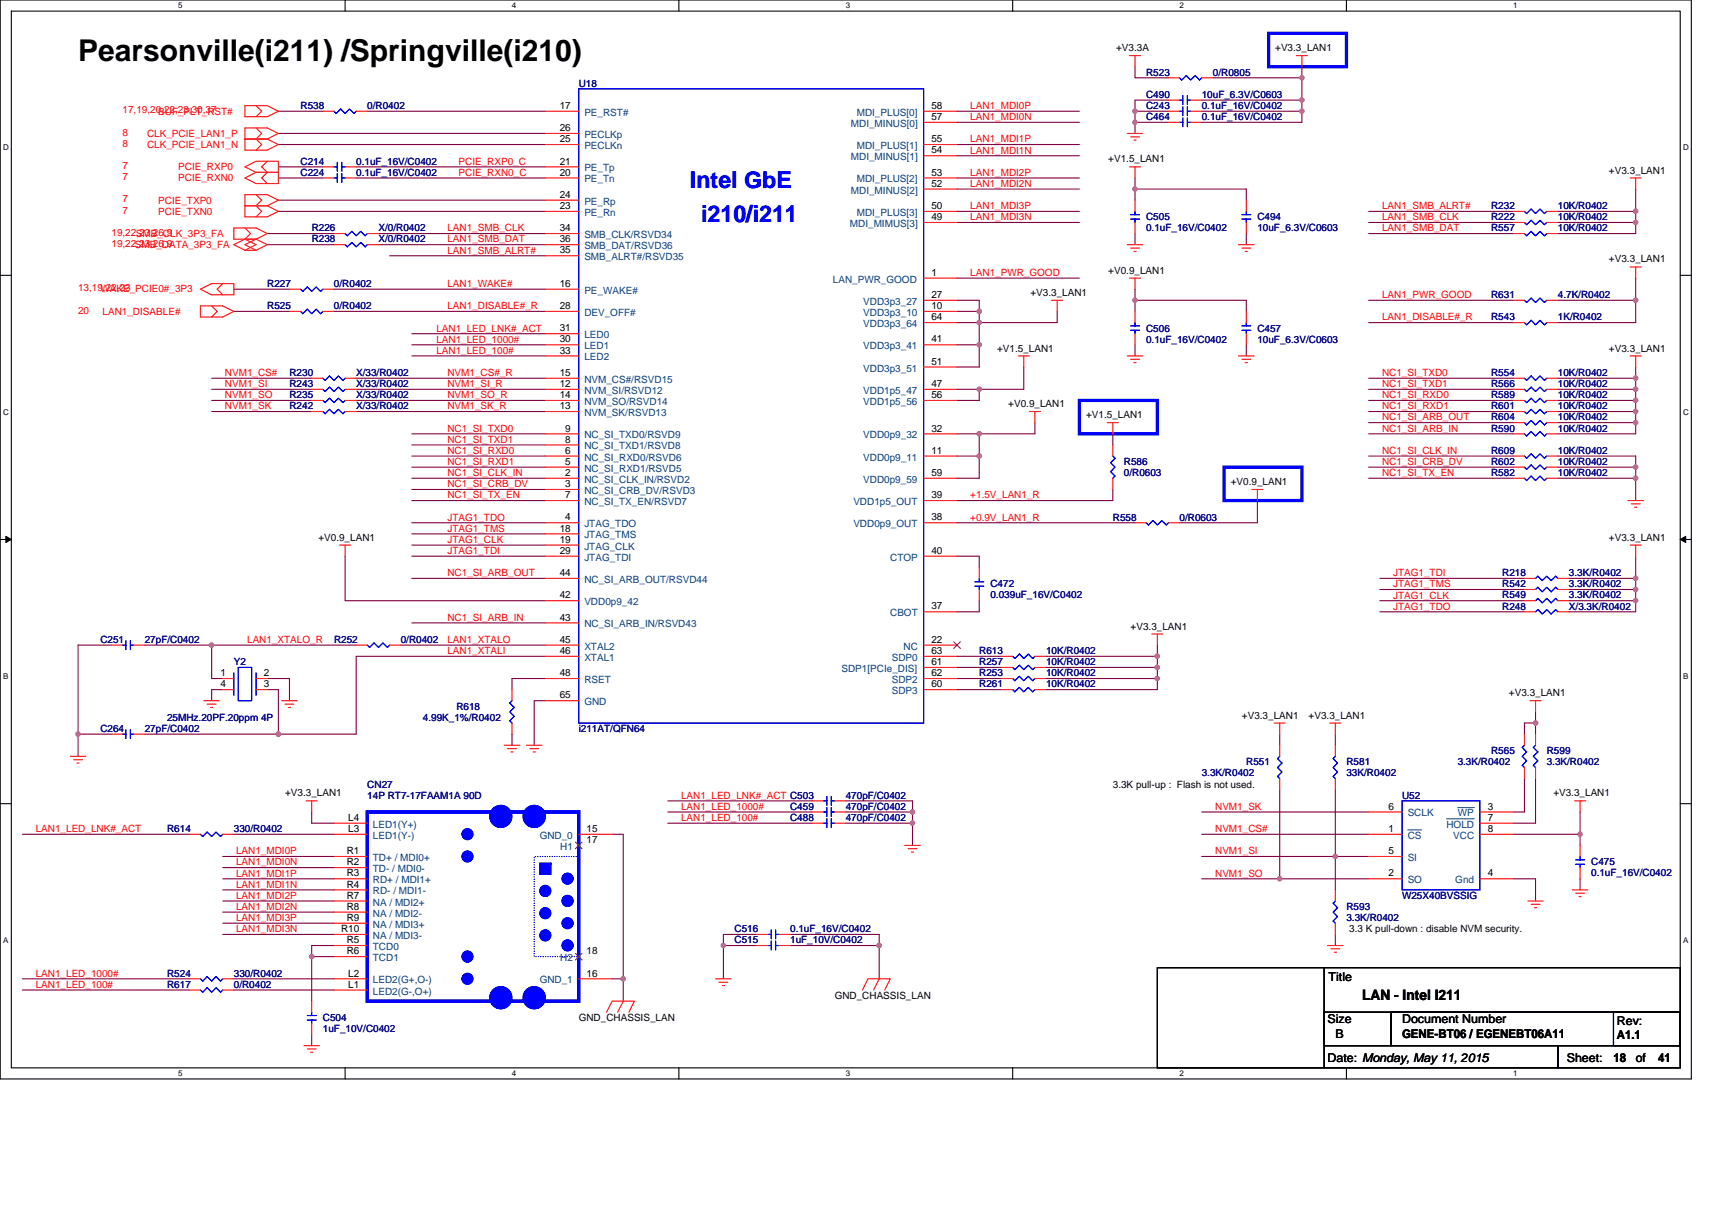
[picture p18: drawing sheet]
<svg xmlns="http://www.w3.org/2000/svg" width="297mm" height="210mm" viewBox="0 0 297 210" stroke-linecap="round" stroke-linejoin="round" font-family="sans-serif">
<defs><g id="words">
<text font-size="5.2" x="13.5" y="10.6">Pearsonville(i211) /Springville(i210)</text>
<g font-size="4" fill="#00f">
<text x="119.7" y="32.7">Intel GbE</text>
<text x="121.6" y="38.5">i210/i211</text>
</g>
<text font-size="2.5" x="236.3" y="173.5">LAN - Intel I211</text>
<g font-size="2.1">
<text x="230.5" y="170.2">Title</text>
<text x="230.3" y="177.6">Size</text>
<text x="243.3" y="177.6">Document Number</text>
<text x="280.5" y="177.9">Rev:</text>
<text x="230.3" y="184.3">Date: Monday, May 11, 2015</text>
<text x="231.7" y="180.1">B</text>
<text x="243.3" y="180.1">GENE-BT06 / EGENEBT06A11</text>
<text x="271.8" y="184.3">Sheet:</text>
<text x="279.9" y="184.4">18</text>
<text x="280.5" y="180.3">A1.1</text>
<text x="283.8" y="184.3">of</text>
<text x="287.7" y="184.4">41</text>
</g>
<g font-size="1.7">
<text x="193.7" y="8.9">+V3.3A</text>
<text x="221.3" y="8.9">+V3.3_LAN1</text>
<text x="97.1" y="22.8">26</text>
<text x="97.1" y="18.9">17</text>
<text x="161.6" y="18.9">58</text>
<text x="161.6" y="20.8">57</text>
<text x="97.1" y="28.6">21</text>
<text x="97.1" y="24.7">25</text>
<text x="161.6" y="24.7">55</text>
<text x="161.6" y="26.6">54</text>
<text x="192.3" y="28.2">+V1.5_LAN1</text>
<text x="97.1" y="30.5">20</text>
<text x="97.1" y="34.3">24</text>
<text x="161.6" y="30.5">53</text>
<text x="161.6" y="32.4">52</text>
<text x="279.2" y="30.1">+V3.3_LAN1</text>
<text x="97.1" y="36.3">23</text>
<text x="97.1" y="40.1">34</text>
<text x="161.6" y="36.3">50</text>
<text x="161.6" y="38.2">49</text>
<text x="97.1" y="44">35</text>
<text x="97.1" y="42.1">36</text>
<text x="161.6" y="47.9">1</text>
<text x="192.3" y="47.5">+V0.9_LAN1</text>
<text x="279.2" y="45.6">+V3.3_LAN1</text>
<text x="97.1" y="53.6">28</text>
<text x="97.1" y="49.8">16</text>
<text x="161.6" y="51.7">27</text>
<text x="161.6" y="53.6">10</text>
<text x="178.8" y="51.4">+V3.3_LAN1</text>
<text x="97.1" y="57.5">31</text>
<text x="97.1" y="59.4">30</text>
<text x="161.6" y="59.4">41</text>
<text x="161.6" y="55.6">64</text>
<text x="97.1" y="61.4">33</text>
<text x="97.1" y="65.2">15</text>
<text x="161.6" y="63.3">51</text>
<text x="173" y="61">+V1.5_LAN1</text>
<text x="279.2" y="61">+V3.3_LAN1</text>
<text x="97.1" y="67.2">12</text>
<text x="97.1" y="71">13</text>
<text x="97.1" y="69.1">14</text>
<text x="161.6" y="67.2">47</text>
<text x="161.6" y="69.1">56</text>
<text x="174.9" y="70.7">+V0.9_LAN1</text>
<text x="98.1" y="74.9">9</text>
<text x="98.1" y="76.8">8</text>
<text x="161.6" y="74.9">32</text>
<text x="188.4" y="72.6">+V1.5_LAN1</text>
<text x="98.1" y="82.6">2</text>
<text x="98.1" y="78.7">6</text>
<text x="98.1" y="80.7">5</text>
<text x="161.6" y="78.7">11</text>
<text x="161.6" y="82.6">59</text>
<text x="98.1" y="86.5">7</text>
<text x="98.1" y="84.5">3</text>
<text x="161.6" y="86.5">39</text>
<text x="213.5" y="84.2">+V0.9_LAN1</text>
<text x="55.2" y="93.8">+V0.9_LAN1</text>
<text x="97.1" y="92.2">18</text>
<text x="97.1" y="94.2">19</text>
<text x="98.1" y="90.3">4</text>
<text x="161.6" y="90.3">38</text>
<text x="279.2" y="93.8">+V3.3_LAN1</text>
<text x="97.1" y="96.1">29</text>
<text x="97.1" y="100">44</text>
<text x="161.6" y="96.1">40</text>
<text x="97.1" y="107.7">43</text>
<text x="97.1" y="103.8">42</text>
<text x="161.6" y="105.8">37</text>
<text x="97.1" y="111.5">45</text>
<text x="97.1" y="113.5">46</text>
<text x="161.6" y="113.5">63</text>
<text x="161.6" y="111.5">22</text>
<text x="196.2" y="109.3">+V3.3_LAN1</text>
<text x="38.2" y="117.3">1</text>
<text x="38.2" y="119.3">4</text>
<text x="45.8" y="119.3">3</text>
<text x="45.8" y="117.3">2</text>
<text x="97.1" y="117.3">48</text>
<text x="161.6" y="119.3">60</text>
<text x="161.6" y="115.4">61</text>
<text x="161.6" y="117.3">62</text>
<text x="97.1" y="121.2">65</text>
<text x="215.5" y="124.7">+V3.3_LAN1</text>
<text x="227.1" y="124.7">+V3.3_LAN1</text>
<text x="261.8" y="120.8">+V3.3_LAN1</text>
<text x="193.1" y="136.7">3.3K pull-up : Flash is not used.</text>
<text x="49.5" y="138.2">+V3.3_LAN1</text>
<text x="60.4" y="142.5">L4</text>
<text x="240.9" y="140.5">6</text>
<text x="258.1" y="140.5">3</text>
<text x="258.1" y="142.5">7</text>
<text x="269.5" y="138.2">+V3.3_LAN1</text>
<text x="60.2" y="148.2">R1</text>
<text x="60.4" y="144.4">L3</text>
<text x="101.8" y="144.4">15</text>
<text x="101.8" y="146.3">17</text>
<text x="240.9" y="144.4">1</text>
<text x="240.9" y="148.2">5</text>
<text x="258.1" y="144.4">8</text>
<text x="60.2" y="150.2">R2</text>
<text x="60.2" y="152.1">R3</text>
<text x="60.2" y="154">R4</text>
<text x="60.2" y="156">R7</text>
<text x="240.9" y="152.1">2</text>
<text x="258.1" y="152.1">4</text>
<text x="59.2" y="161.8">R10</text>
<text x="60.2" y="157.9">R8</text>
<text x="60.2" y="159.8">R9</text>
<text x="234.1" y="161.8">3.3 K pull-down : disable NVM security.</text>
<text x="60.2" y="165.6">R6</text>
<text x="60.2" y="163.7">R5</text>
<text x="101.8" y="165.6">18</text>
<text x="60.4" y="169.5">L2</text>
<text x="60.4" y="171.4">L1</text>
<text x="101.8" y="169.5">16</text>
<text x="144.8" y="173.4">GND_CHASSIS_LAN</text>
<text x="100.4" y="177.2">GND_CHASSIS_LAN</text>
</g>
<g font-size="1.7" fill="#000080">
<text x="100.4" y="15">U18</text>
<text x="198.9" y="13.1">R523</text>
<text x="198.9" y="17">C490</text>
<text x="208.5" y="17">10uF_6.3V/C0603</text>
<text x="210.5" y="13.1">0/R0805</text>
<text x="52.2" y="18.9">R538</text>
<text x="63.7" y="18.9">0/R0402</text>
<text x="198.9" y="20.8">C464</text>
<text x="198.9" y="18.9">C243</text>
<text x="208.5" y="20.8">0.1uF_16V/C0402</text>
<text x="208.5" y="18.9">0.1uF_16V/C0402</text>
<text x="52.2" y="28.6">C214</text>
<text x="61.8" y="28.6">0.1uF_16V/C0402</text>
<text x="52.2" y="30.5">C224</text>
<text x="61.8" y="30.5">0.1uF_16V/C0402</text>
<text x="54.1" y="40.2">R226</text>
<text x="65.7" y="40.2">X/0/R0402</text>
<text x="198.9" y="38.2">C505</text>
<text x="198.9" y="40.2">0.1uF_16V/C0402</text>
<text x="218.2" y="38.2">C494</text>
<text x="218.2" y="40.2">10uF_6.3V/C0603</text>
<text x="258.7" y="38.2">R222</text>
<text x="258.7" y="40.2">R557</text>
<text x="258.7" y="36.3">R232</text>
<text x="270.3" y="38.2">10K/R0402</text>
<text x="270.3" y="40.2">10K/R0402</text>
<text x="270.3" y="36.3">10K/R0402</text>
<text x="54.1" y="42.1">R238</text>
<text x="65.7" y="42.1">X/0/R0402</text>
<text x="46.4" y="49.8">R227</text>
<text x="46.4" y="53.7">R525</text>
<text x="57.9" y="49.8">0/R0402</text>
<text x="57.9" y="53.7">0/R0402</text>
<text x="258.7" y="51.7">R631</text>
<text x="270.3" y="51.7">4.7K/R0402</text>
<text x="198.9" y="57.5">C506</text>
<text x="198.9" y="59.5">0.1uF_16V/C0402</text>
<text x="218.2" y="57.5">C457</text>
<text x="218.2" y="59.5">10uF_6.3V/C0603</text>
<text x="258.7" y="55.6">R543</text>
<text x="270.3" y="55.6">1K/R0402</text>
<text x="50.2" y="65.2">R230</text>
<text x="61.8" y="65.2">X/33/R0402</text>
<text x="258.7" y="65.2">R554</text>
<text x="270.3" y="65.2">10K/R0402</text>
<text x="50.2" y="71">R242</text>
<text x="50.2" y="69.1">R235</text>
<text x="50.2" y="67.2">R243</text>
<text x="61.8" y="71">X/33/R0402</text>
<text x="61.8" y="69.1">X/33/R0402</text>
<text x="61.8" y="67.2">X/33/R0402</text>
<text x="258.7" y="71">R601</text>
<text x="258.7" y="69.1">R589</text>
<text x="258.7" y="67.2">R566</text>
<text x="270.3" y="71">10K/R0402</text>
<text x="270.3" y="69.1">10K/R0402</text>
<text x="270.3" y="67.2">10K/R0402</text>
<text x="258.7" y="74.9">R590</text>
<text x="258.7" y="73">R604</text>
<text x="270.3" y="74.9">10K/R0402</text>
<text x="270.3" y="73">10K/R0402</text>
<text x="195" y="80.7">R586</text>
<text x="195" y="82.6">0/R0603</text>
<text x="258.7" y="78.8">R609</text>
<text x="258.7" y="82.6">R582</text>
<text x="258.7" y="80.7">R602</text>
<text x="270.3" y="78.8">10K/R0402</text>
<text x="270.3" y="82.6">10K/R0402</text>
<text x="270.3" y="80.7">10K/R0402</text>
<text x="193.1" y="90.3">R558</text>
<text x="204.7" y="90.3">0/R0603</text>
<text x="171.8" y="101.9">C472</text>
<text x="260.6" y="100">R218</text>
<text x="260.6" y="101.9">R542</text>
<text x="272.2" y="100">3.3K/R0402</text>
<text x="272.2" y="101.9">3.3K/R0402</text>
<text x="171.8" y="103.8">0.039uF_16V/C0402</text>
<text x="260.6" y="105.8">R248</text>
<text x="260.6" y="103.8">R549</text>
<text x="272.2" y="105.8">X/3.3K/R0402</text>
<text x="272.2" y="103.8">3.3K/R0402</text>
<text x="17.4" y="111.6">C251</text>
<text x="25.1" y="111.6">27pF/C0402</text>
<text x="58" y="111.6">R252</text>
<text x="69.5" y="111.6">0/R0402</text>
<text x="169.9" y="113.5">R613</text>
<text x="181.5" y="113.5">10K/R0402</text>
<text x="40.6" y="115.4">Y2</text>
<text x="169.9" y="115.4">R257</text>
<text x="169.9" y="117.4">R253</text>
<text x="169.9" y="119.3">R261</text>
<text x="181.5" y="115.4">10K/R0402</text>
<text x="181.5" y="117.4">10K/R0402</text>
<text x="181.5" y="119.3">10K/R0402</text>
<text x="29" y="125.1">25MHz.20PF.20ppm 4P</text>
<text x="73.4" y="125.1">4.99K_1%/R0402</text>
<text x="79.2" y="123.1">R618</text>
<text x="17.4" y="127">C264</text>
<text x="25.1" y="127">27pF/C0402</text>
<text x="100.4" y="127">i211AT/QFN64</text>
<text x="258.7" y="130.9">R565</text>
<text x="268.4" y="130.9">R599</text>
<text x="63.7" y="136.7">CN27</text>
<text x="208.5" y="134.7">3.3K/R0402</text>
<text x="216.2" y="132.8">R551</text>
<text x="233.6" y="132.8">R581</text>
<text x="233.6" y="134.7">33K/R0402</text>
<text x="252.9" y="132.8">3.3K/R0402</text>
<text x="268.4" y="132.8">3.3K/R0402</text>
<text x="63.7" y="138.6">14P RT7-17FAAM1A 90D</text>
<text x="137.1" y="140.5">C459</text>
<text x="137.1" y="142.5">C488</text>
<text x="146.7" y="140.5">470pF/C0402</text>
<text x="146.7" y="138.6">470pF/C0402</text>
<text x="146.7" y="142.5">470pF/C0402</text>
<text x="243.3" y="138.6">U52</text>
<text x="29" y="144.4">R614</text>
<text x="40.6" y="144.4">330/R0402</text>
<text x="243.3" y="156">W25X40BVSSIG</text>
<text x="276.1" y="150.2">C475</text>
<text x="276.1" y="152.1">0.1uF_16V/C0402</text>
<text x="127.4" y="161.8">C516</text>
<text x="137.1" y="161.8">0.1uF_16V/C0402</text>
<text x="233.6" y="157.9">R593</text>
<text x="233.6" y="159.8">3.3K/R0402</text>
<text x="127.4" y="163.7">C515</text>
<text x="137.1" y="163.7">1uF_10V/C0402</text>
<text x="29" y="169.5">R524</text>
<text x="29" y="171.4">R617</text>
<text x="40.6" y="169.5">330/R0402</text>
<text x="40.6" y="171.4">0/R0402</text>
<text x="56" y="177.2">C504</text>
<text x="56" y="179.1">1uF_10V/C0402</text>
</g>
<g font-size="1.7" fill="#f00">
<text x="21.3" y="19.7">17,19,20,22,23,30,37</text>
<text x="21.3" y="23.5">8</text>
<text x="25.5" y="23.7">CLK_PCIE_LAN1_P</text>
<text x="27.4" y="19.9">BUF_PLT_RST#</text>
<text x="168.4" y="18.9">LAN1_MDI0P</text>
<text x="168.4" y="20.8">LAN1_MDI0N</text>
<text x="21.3" y="25.5">8</text>
<text x="21.3" y="29.3">7</text>
<text x="25.5" y="25.7">CLK_PCIE_LAN1_N</text>
<text x="30.9" y="29.5">PCIE_RXP0</text>
<text x="79.6" y="28.6">PCIE_RXP0_C</text>
<text x="168.4" y="24.7">LAN1_MDI1P</text>
<text x="168.4" y="26.6">LAN1_MDI1N</text>
<text x="21.3" y="35.1">7</text>
<text x="21.3" y="31.3">7</text>
<text x="27.4" y="35.3">PCIE_TXP0</text>
<text x="30.9" y="31.5">PCIE_RXN0</text>
<text x="79.6" y="30.5">PCIE_RXN0_C</text>
<text x="168.4" y="30.5">LAN1_MDI2P</text>
<text x="168.4" y="32.4">LAN1_MDI2N</text>
<text x="19.3" y="40.9">19,22,23,26,9</text>
<text x="21.3" y="37.1">7</text>
<text x="23.6" y="41.1">SMB_CLK_3P3_FA</text>
<text x="27.4" y="37.3">PCIE_TXN0</text>
<text x="77.6" y="40.2">LAN1_SMB_CLK</text>
<text x="168.4" y="36.3">LAN1_MDI3P</text>
<text x="168.4" y="38.2">LAN1_MDI3N</text>
<text x="239.8" y="36.3">LAN1_SMB_ALRT#</text>
<text x="239.8" y="38.2">LAN1_SMB_CLK</text>
<text x="239.8" y="40.2">LAN1_SMB_DAT</text>
<text x="19.3" y="42.8">19,22,23,26,9</text>
<text x="23.4" y="43.1">SMB_DATA_3P3_FA</text>
<text x="77.6" y="44">LAN1_SMB_ALRT#</text>
<text x="77.6" y="42.1">LAN1_SMB_DAT</text>
<text x="168.4" y="47.9">LAN1_PWR_GOOD</text>
<text x="13.5" y="50.6">13,19,22,23</text>
<text x="17.4" y="50.8">WAKE_PCIE0#_3P3</text>
<text x="77.6" y="49.8">LAN1_WAKE#</text>
<text x="77.6" y="53.7">LAN1_DISABLE#_R</text>
<text x="239.8" y="51.7">LAN1_PWR_GOOD</text>
<text x="13.5" y="54.4">20</text>
<text x="17.8" y="54.6">LAN1_DISABLE#</text>
<text x="75.7" y="57.5">LAN1_LED_LNK#_ACT</text>
<text x="75.7" y="59.5">LAN1_LED_1000#</text>
<text x="239.8" y="55.6">LAN1_DISABLE#_R</text>
<text x="39" y="65.3">NVM1_CS#</text>
<text x="75.7" y="61.4">LAN1_LED_100#</text>
<text x="77.6" y="65.3">NVM1_CS#_R</text>
<text x="239.8" y="65.3">NC1_SI_TXD0</text>
<text x="39" y="71">NVM1_SK</text>
<text x="39" y="69.1">NVM1_SO</text>
<text x="39" y="67.2">NVM1_SI</text>
<text x="77.6" y="67.2">NVM1_SI_R</text>
<text x="77.6" y="69.1">NVM1_SO_R</text>
<text x="77.6" y="71">NVM1_SK_R</text>
<text x="239.8" y="67.2">NC1_SI_TXD1</text>
<text x="239.8" y="71">NC1_SI_RXD1</text>
<text x="239.8" y="69.1">NC1_SI_RXD0</text>
<text x="77.6" y="76.8">NC1_SI_TXD1</text>
<text x="77.6" y="74.9">NC1_SI_TXD0</text>
<text x="239.8" y="73">NC1_SI_ARB_OUT</text>
<text x="239.8" y="74.9">NC1_SI_ARB_IN</text>
<text x="77.6" y="80.7">NC1_SI_RXD1</text>
<text x="77.6" y="82.6">NC1_SI_CLK_IN</text>
<text x="77.6" y="78.8">NC1_SI_RXD0</text>
<text x="239.8" y="78.8">NC1_SI_CLK_IN</text>
<text x="239.8" y="80.7">NC1_SI_CRB_DV</text>
<text x="239.8" y="82.6">NC1_SI_TX_EN</text>
<text x="77.6" y="84.6">NC1_SI_CRB_DV</text>
<text x="77.6" y="86.5">NC1_SI_TX_EN</text>
<text x="168.4" y="86.5">+1.5V_LAN1_R</text>
<text x="77.6" y="92.3">JTAG1_TMS</text>
<text x="77.6" y="94.2">JTAG1_CLK</text>
<text x="77.6" y="90.3">JTAG1_TDO</text>
<text x="168.4" y="90.3">+0.9V_LAN1_R</text>
<text x="77.6" y="96.1">JTAG1_TDI</text>
<text x="77.6" y="100">NC1_SI_ARB_OUT</text>
<text x="241.7" y="100">JTAG1_TDI</text>
<text x="241.7" y="101.9">JTAG1_TMS</text>
<text x="77.6" y="107.7">NC1_SI_ARB_IN</text>
<text x="241.7" y="103.9">JTAG1_CLK</text>
<text x="241.7" y="105.8">JTAG1_TDO</text>
<text x="42.9" y="111.6">LAN1_XTALO_R</text>
<text x="77.6" y="111.6">LAN1_XTALO</text>
<text x="77.6" y="113.5">LAN1_XTALI</text>
<text x="118.2" y="138.6">LAN1_LED_LNK#_ACT C503</text>
<text x="118.2" y="140.5">LAN1_LED_1000#</text>
<text x="118.2" y="142.5">LAN1_LED_100#</text>
<text x="210.8" y="140.5">NVM1_SK</text>
<text x="6.2" y="144.4">LAN1_LED_LNK#_ACT</text>
<text x="41" y="148.3">LAN1_MDI0P</text>
<text x="210.8" y="144.4">NVM1_CS#</text>
<text x="210.8" y="148.3">NVM1_SI</text>
<text x="41" y="152.1">LAN1_MDI1P</text>
<text x="41" y="150.2">LAN1_MDI0N</text>
<text x="41" y="156">LAN1_MDI2P</text>
<text x="41" y="154.1">LAN1_MDI1N</text>
<text x="210.8" y="152.1">NVM1_SO</text>
<text x="41" y="161.8">LAN1_MDI3N</text>
<text x="41" y="159.8">LAN1_MDI3P</text>
<text x="41" y="157.9">LAN1_MDI2N</text>
<text x="6.2" y="169.5">LAN1_LED_1000#</text>
<text x="6.2" y="171.4">LAN1_LED_100#</text>
</g>
<g font-size="1.7" fill="#004080">
<text x="101.4" y="23.9">PECLKp</text>
<text x="101.4" y="20.1">PE_RST#</text>
<text x="147.6" y="22">MDI_MINUS[0]</text>
<text x="148.7" y="20.1">MDI_PLUS[0]</text>
<text x="101.4" y="29.7">PE_Tp</text>
<text x="101.4" y="25.9">PECLKn</text>
<text x="147.6" y="27.8">MDI_MINUS[1]</text>
<text x="148.7" y="25.9">MDI_PLUS[1]</text>
<text x="101.4" y="31.7">PE_Tn</text>
<text x="101.4" y="35.5">PE_Rp</text>
<text x="147.6" y="33.6">MDI_MINUS[2]</text>
<text x="148.7" y="31.7">MDI_PLUS[2]</text>
<text x="101.4" y="37.5">PE_Rn</text>
<text x="101.4" y="41.3">SMB_CLK/RSVD34</text>
<text x="147.5" y="39.4">MDI_MIMUS[3]</text>
<text x="148.7" y="37.5">MDI_PLUS[3]</text>
<text x="101.4" y="45.2">SMB_ALRT#/RSVD35</text>
<text x="101.4" y="43.2">SMB_DAT/RSVD36</text>
<text x="101.4" y="51">PE_WAKE#</text>
<text x="144.5" y="49">LAN_PWR_GOOD</text>
<text x="149.8" y="52.9">VDD3p3_27</text>
<text x="101.4" y="58.7">LED0</text>
<text x="101.4" y="54.8">DEV_OFF#</text>
<text x="149.8" y="56.8">VDD3p3_64</text>
<text x="149.8" y="54.8">VDD3p3_10</text>
<text x="101.4" y="60.6">LED1</text>
<text x="101.4" y="62.5">LED2</text>
<text x="149.8" y="60.6">VDD3p3_41</text>
<text x="149.8" y="64.5">VDD3p3_51</text>
<text x="101.4" y="68.3">NVM_SI/RSVD12</text>
<text x="101.4" y="70.3">NVM_SO/RSVD14</text>
<text x="101.4" y="66.4">NVM_CS#/RSVD15</text>
<text x="149.8" y="68.3">VDD1p5_47</text>
<text x="149.8" y="70.3">VDD1p5_56</text>
<text x="101.4" y="72.2">NVM_SK/RSVD13</text>
<text x="101.4" y="76.1">NC_SI_TXD0/RSVD9</text>
<text x="101.4" y="78">NC_SI_TXD1/RSVD8</text>
<text x="149.8" y="76.1">VDD0p9_32</text>
<text x="101.4" y="83.8">NC_SI_CLK_IN/RSVD2</text>
<text x="101.4" y="79.9">NC_SI_RXD0/RSVD6</text>
<text x="101.4" y="81.9">NC_SI_RXD1/RSVD5</text>
<text x="149.8" y="79.9">VDD0p9_11</text>
<text x="149.8" y="83.8">VDD0p9_59</text>
<text x="101.4" y="87.7">NC_SI_TX_EN/RSVD7</text>
<text x="101.4" y="85.7">NC_SI_CRB_DV/RSVD3</text>
<text x="148.1" y="87.7">VDD1p5_OUT</text>
<text x="101.4" y="93.4">JTAG_TMS</text>
<text x="101.4" y="95.4">JTAG_CLK</text>
<text x="101.4" y="91.5">JTAG_TDO</text>
<text x="148.1" y="91.5">VDD0p9_OUT</text>
<text x="101.4" y="97.3">JTAG_TDI</text>
<text x="101.4" y="101.2">NC_SI_ARB_OUT/RSVD44</text>
<text x="154.4" y="97.3">CTOP</text>
<text x="101.4" y="105">VDD0p9_42</text>
<text x="154.4" y="107">CBOT</text>
<text x="101.4" y="108.9">NC_SI_ARB_IN/RSVD43</text>
<text x="101.4" y="112.7">XTAL2</text>
<text x="156.8" y="112.7">NC</text>
<text x="101.4" y="114.7">XTAL1</text>
<text x="101.4" y="118.5">RSET</text>
<text x="146" y="116.6">SDP1[PCIe_DIS]</text>
<text x="154.7" y="114.7">SDP0</text>
<text x="154.7" y="118.5">SDP2</text>
<text x="101.4" y="122.4">GND</text>
<text x="154.7" y="120.5">SDP3</text>
<text x="64.7" y="143.6">LED1(Y+)</text>
<text x="244.2" y="141.7">SCLK</text>
<text x="251" y="143.6">HOLD</text>
<text x="252.9" y="141.7">WP</text>
<text x="64.7" y="149.4">TD+ / MDI0+</text>
<text x="64.7" y="145.6">LED1(Y-)</text>
<text x="93.6" y="145.6">GND_0</text>
<text x="97.2" y="147.5">H1</text>
<text x="244.2" y="145.6">CS</text>
<text x="244.2" y="149.4">SI</text>
<text x="252.1" y="145.6">VCC</text>
<text x="64.7" y="151.3">TD- / MDI0-</text>
<text x="64.7" y="153.3">RD+ / MDI1+</text>
<text x="64.7" y="155.2">RD- / MDI1-</text>
<text x="244.2" y="153.3">SO</text>
<text x="252.5" y="153.3">Gnd</text>
<text x="64.7" y="157.1">NA / MDI2+</text>
<text x="64.7" y="159.1">NA / MDI2-</text>
<text x="64.7" y="161">NA / MDI3+</text>
<text x="64.7" y="166.8">TCD1</text>
<text x="64.7" y="162.9">NA / MDI3-</text>
<text x="64.7" y="164.9">TCD0</text>
<text x="97.2" y="166.8">H2</text>
<text x="64.7" y="170.6">LED2(G+,O-)</text>
<text x="64.7" y="172.6">LED2(G-,O+)</text>
<text x="93.6" y="170.6">GND_1</text>
</g>
<g font-size="1.4">
<text x="30.9" y="1.5">5</text>
<text x="88.8" y="1.5">4</text>
<text x="146.7" y="1.5">3</text>
<text x="204.7" y="1.5">2</text>
<text x="262.6" y="1.5">1</text>
<text x=".5" y="26.1">D</text>
<text x="292" y="26.1">D</text>
<text x=".5" y="71.9">C</text>
<text x="292" y="71.9">C</text>
<text x=".5" y="117.8">B</text>
<text x="292" y="117.8">B</text>
<text x=".5" y="163.6">A</text>
<text x="292" y="163.6">A</text>
<text x="30.9" y="186.8">5</text>
<text x="88.8" y="186.8">4</text>
<text x="146.7" y="186.8">3</text>
<text x="204.7" y="186.8">2</text>
<text x="262.6" y="186.8">1</text>
</g>
</g></defs>
<path d="M0 0h293.5v187.2h-293.5zM2 1.9h289.5v183.4h-289.5z" fill="none" stroke="#000" stroke-width=".19"/>
<g fill="#fff">
<path d="M30.9 .2h.8v1.6h-.8z"/>
<path d="M30.9 185.5h.8v1.6h-.8z"/>
</g>
<path d="M59.9 0v1.9M59.9 185.3v1.9" fill="none" stroke="#000" stroke-width=".19"/>
<g fill="#fff">
<path d="M88.8 .2h.8v1.6h-.8z"/>
<path d="M88.8 185.5h.8v1.6h-.8z"/>
</g>
<path d="M117.8 0v1.9M117.8 185.3v1.9" fill="none" stroke="#000" stroke-width=".19"/>
<g fill="#fff">
<path d="M146.7 .2h.8v1.6h-.8z"/>
<path d="M146.7 185.5h.8v1.6h-.8z"/>
</g>
<path d="M175.7 0v1.9M175.7 185.3v1.9" fill="none" stroke="#000" stroke-width=".19"/>
<g fill="#fff">
<path d="M204.7 .2h.7v1.6h-.7z"/>
<path d="M204.7 185.5h.7v1.6h-.7z"/>
</g>
<path d="M233.6 0v1.9M233.6 185.3v1.9" fill="none" stroke="#000" stroke-width=".19"/>
<g fill="#fff">
<path d="M262.6 .2h.7v1.6h-.7z"/>
<path d="M262.6 185.5h.7v1.6h-.7z"/>
<path d="M.5 24.8h1v1.6h-1z"/>
<path d="M292 24.8h1v1.6h-1z"/>
<path d="M.5 70.7h1v1.5h-1z"/>
<path d="M292 70.7h1v1.5h-1z"/>
</g>
<path d="M0 47.8h2M291.5 47.8h2" fill="none" stroke="#000" stroke-width=".19"/>
<g fill="#fff">
<path d="M.5 116.5h.9v1.6h-.9z"/>
<path d="M292 116.5h.9v1.6h-.9z"/>
</g>
<path d="M0 93.6h2M291.5 93.6h2" fill="none" stroke="#000" stroke-width=".19"/>
<path d="M1 93.1l1 .5-1 .5zM291.5 93.6l1-.5v1z" fill="#000" stroke="#000" stroke-width=".17"/>
<g fill="#fff">
<path d="M.5 162.4h.9v1.5h-.9z"/>
<path d="M292 162.4h.9v1.5h-.9z"/>
</g>
<path d="M0 139.5h2M291.5 139.5h2M200.8 167.9h29v17.4h-29zM229.8 175.7h11.5v5.8h-11.5zM229.8 167.9h61.7v7.8h-61.7zM241.3 175.7h50.2v5.8h-50.2zM279.9 175.7h11.6v5.8h-11.6zM229.8 181.5h40.5v3.8h-40.5zM270.3 181.5h21.2v3.8h-21.2z" fill="none" stroke="#000" stroke-width=".19"/>
<path d="M220.1 5.8h13.5v5.8h-13.5zM187.3 69.5h13.5v5.8h-13.5zM212.4 81.1h13.5v5.8h-13.5zM63.7 140.9h36.7v32.8h-36.7z" fill="none" stroke="#00f" stroke-width=".57"/>
<g fill="none" stroke="#800040" stroke-width=".19">
<path d="M48.3 19.3h7.7M63.7 19.3h30.9M166 19.3h21.3M196.9 19.3v1.9M196.9 11.6v1.9h5.8M196.9 19.3h5.8M202.7 17.4h-5.8v1.9M208.5 17.4h17.4M208.5 19.3h17.4M210.5 13.5h15.4M225.9 13.5v3.9M225.9 17.4v1.9"/>
<path d="M225.9 19.3v1.9h-17.4M225.9 11.6v1.9M48.3 29h7.7M48.3 30.9h7.7M48.3 25.1h46.3M48.3 34.7h46.3M48.3 36.7h46.3M48.3 23.2h46.3M61.8 29h32.8M61.8 30.9h32.8M166 21.2h21.3M166 25.1h21.3"/>
<path d="M166 27h21.3M166 30.9h21.3M166 32.8h21.3M166 36.7h21.3M166 38.6h21.3M196.9 21.2v2M196.9 32.8v1.9M196.9 32.8h19.3v1.9M196.9 30.9v1.9M196.9 21.2h5.8M237.5 36.7h25.1M237.5 38.6h25.1"/>
<path d="M270.3 36.7h13.5M270.3 38.6h13.5M283.8 32.8v3.9M283.8 36.7v1.9M283.8 38.6v1.9h-13.5M40.6 50.2h9.6M40.6 54h9.6M46.4 40.5h11.6M46.4 42.5h11.6M58 54h36.6M58 50.2h36.6M65.7 40.5h28.9"/>
<path d="M65.7 42.5h28.9M67.6 44.4h27M71.5 57.9h23.1M71.5 59.8h23.1M166 48.3h21.3M166 54h3.9M166 56h3.9M166 59.8h3.9M166 52.1h3.9v1.9M169.9 56v3.8M169.9 59.8v3.9h-3.9M169.9 54v2"/>
<path d="M183.4 54v2h-13.5M196.9 40.5v2M196.9 50.2v1.9M196.9 59.8v2M196.9 52.1v1.9M196.9 52.1h19.3v1.9M216.2 59.8v2M216.2 40.5v2M237.5 40.5h25.1M237.5 52.1h25.1M237.5 56h25.1M270.3 52.1h13.5"/>
<path d="M283.8 48.3v3.8M283.8 52.1v3.9h-13.5M36.7 71.4h17.4M36.7 67.6h17.4M36.7 65.6h17.4M36.7 69.5h17.4M61.8 69.5h32.8M61.8 71.4h32.8M61.8 65.6h32.8M61.8 67.6h32.8M71.5 77.2h23.1M71.5 75.3h23.1"/>
<path d="M71.5 79.1h23.1M71.5 61.8h23.1M166 79.1h3.9M166 75.3h3.9v3.8M166 67.6h3.9M169.9 67.6v1.9h-3.9M169.9 79.1v3.9h-3.9M177.6 63.7v3.9h-7.7M179.6 73.3v2h-9.7M193.1 75.3v1.9M237.5 73.3h25.1M237.5 75.3h25.1"/>
<path d="M237.5 65.6h25.1M237.5 67.6h25.1M237.5 71.4h25.1M237.5 69.5h25.1M237.5 79.1h25.1M270.3 73.3h13.5M270.3 65.6h13.5M270.3 71.4h13.5M270.3 69.5h13.5M270.3 67.6h13.5M270.3 79.1h13.5v2M283.8 71.4v1.9"/>
<path d="M283.8 73.3v2h-13.5M283.8 69.5v1.9M283.8 63.7v1.9M283.8 65.6v2M283.8 67.6v1.9M59.9 96.5v7.7h34.7M71.5 84.9h23.1M71.5 81.1h23.1M71.5 86.9h23.1M71.5 83h23.1M71.5 92.6h23.1M71.5 94.6h23.1"/>
<path d="M71.5 96.5h23.1M71.5 90.7h23.1M166 90.7h30.9M166 96.5h3.9v1.9M193.1 84.9v2h-27.1M218.2 86.9v3.8h-13.5M237.5 81.1h25.1M237.5 83h25.1M270.3 81.1h13.5M270.3 83h13.5M283.8 96.5v5.8M283.8 81.1v1.9"/>
<path d="M283.8 83v3.9M19.3 112h-5.8v15.4M25.1 112h11.6M36.7 112v5.8h1.9M36.7 112h25.1M38.6 119.7h-1.9v1.9M46.4 119.7h1.9v7.7M46.4 117.8h3.8v3.8M69.5 112h25.1M71.5 100.4h23.1M71.5 108.1h23.1M94.6 117.8h-5.8v1.9"/>
<path d="M94.6 113.9h-32.8v13.5h-13.5M166 115.8h7.8M166 117.8h7.8M166 119.7h7.8M166 113.9h7.8M169.9 104.2v2h-3.9M181.5 115.8h19.3M181.5 117.8h19.3M181.5 113.9h19.3M200.8 117.8v1.9h-19.3M200.8 113.9v1.9M200.8 115.8v2"/>
<path d="M200.8 112v1.9M239.4 100.4h25.1M239.4 102.3h25.1M239.4 104.2h25.1M239.4 106.2h25.1M272.2 100.4h11.6M272.2 102.3h11.6M272.2 104.2h11.6M283.8 104.2v2h-11.6M283.8 102.3v1.9M13.5 127.4v3.9M13.5 127.4h5.8"/>
<path d="M25.1 127.4h23.2M88.8 127.4v1.9M94.6 121.6h-1.9v7.7M115.9 139h25M146.7 139h11.6v1.9M222 137.1v15.4M222 127.4v1.9M231.7 137.1v11.5M231.7 127.4v1.9M264.5 135.1v5.8h-1.9M266.4 125.5v1.9M266.4 125.5h-1.9v1.9"/>
<path d="M266.4 135.1v7.8h-3.8M266.4 123.5v2M3.9 144.8h28.9M38.6 152.5h19.4M38.6 150.6h19.4M38.6 148.6h19.4M38.6 158.3h19.4M38.6 156.4h19.4M38.6 154.4h19.4M40.6 144.8h17.4M54.1 140.9v2h3.9M106.2 144.8h1.9v25.1"/>
<path d="M115.9 140.9h25M115.9 142.9h25M146.7 140.9h11.6M146.7 142.9h11.6M158.3 140.9v2M158.3 142.9v3.8M208.5 140.9h29M208.5 144.8h29M208.5 148.6h23.2M208.5 152.5h13.5M222 152.5h15.5M231.7 148.6v5.8"/>
<path d="M231.7 148.6h5.8M262.6 144.8h11.5M262.6 152.5h3.8v3.9M274.1 152.5v1.9M274.1 144.8v1.9M274.1 140.9v3.9M3.9 169.9h28.9M3.9 171.8h28.9M38.6 162.2h19.4M38.6 160.2h19.4M40.6 171.8h17.4M40.6 169.9h17.4"/>
<path d="M54.1 166h3.9M54.1 166v7.7M54.1 179.5v2M58 164.1h-3.9v1.9M106.2 169.9h1.9M108.1 169.9v3.8M125.5 164.1v5.8M131.3 162.2h-5.8v1.9h5.8M137.1 164.1h15.4M137.1 162.2h15.4v1.9M152.5 164.1v5.8M231.7 162.2v1.9"/>
</g>
<g fill="#f0f" stroke="#f0f" stroke-width=".19">
<circle cx="283.8" cy="36.7" r=".38"/>
<circle cx="225.9" cy="13.5" r=".38"/>
<circle cx="225.9" cy="19.3" r=".38"/>
<circle cx="225.9" cy="17.4" r=".38"/>
<circle cx="196.9" cy="21.2" r=".38"/>
<circle cx="196.9" cy="19.3" r=".38"/>
<circle cx="283.8" cy="38.6" r=".38"/>
<circle cx="283.8" cy="52.1" r=".38"/>
<circle cx="169.9" cy="56" r=".38"/>
<circle cx="169.9" cy="54" r=".38"/>
<circle cx="169.9" cy="59.8" r=".38"/>
<circle cx="169.9" cy="67.6" r=".38"/>
<circle cx="169.9" cy="75.3" r=".38"/>
<circle cx="169.9" cy="79.1" r=".38"/>
<circle cx="200.8" cy="113.9" r=".38"/>
<circle cx="200.8" cy="117.7" r=".38"/>
<circle cx="36.7" cy="111.9" r=".38"/>
<circle cx="13.5" cy="127.4" r=".38"/>
<circle cx="48.3" cy="127.4" r=".38"/>
<circle cx="283.8" cy="100.4" r=".38"/>
<circle cx="283.8" cy="102.3" r=".38"/>
<circle cx="283.8" cy="73.3" r=".38"/>
<circle cx="283.8" cy="69.5" r=".38"/>
<circle cx="283.8" cy="67.6" r=".38"/>
<circle cx="158.3" cy="140.9" r=".38"/>
<circle cx="158.3" cy="142.8" r=".38"/>
<circle cx="283.8" cy="71.4" r=".38"/>
<circle cx="283.8" cy="65.6" r=".38"/>
<circle cx="283.8" cy="81.1" r=".38"/>
<circle cx="283.8" cy="83" r=".38"/>
<circle cx="231.7" cy="148.6" r=".38"/>
<circle cx="222" cy="152.5" r=".38"/>
<circle cx="274.1" cy="144.8" r=".38"/>
<circle cx="266.4" cy="125.5" r=".38"/>
<circle cx="108.1" cy="169.9" r=".38"/>
<circle cx="54.1" cy="166" r=".38"/>
<circle cx="196.9" cy="52.1" r=".38"/>
<circle cx="196.9" cy="32.8" r=".38"/>
<circle cx="152.5" cy="164.1" r=".38"/>
<circle cx="125.5" cy="164.1" r=".38"/>
<circle cx="200.8" cy="115.8" r=".38"/>
<circle cx="283.8" cy="104.2" r=".38"/>
</g>
<g fill="none" stroke="#f00" stroke-width=".19">
<path d="M42.5 18.3h3.9l1.9 1-1.9 1h-3.9zM44.4 18.3l1 1-1 1M56 19.3h2M61.8 19.3h1.9M94.6 19.3h5.8M160.2 19.3h5.8M196 9.7h1.9M196.9 9.7v1.9M202.7 19.3h2M202.7 17.4h2M202.7 13.5h2M206.6 19.3h1.9"/>
<path d="M206.6 17.4h1.9M208.5 13.5h2M224.9 9.7h2M225.9 9.7v1.9M40.6 39.6h3.8l2 .9-2 1h-3.8zM42.5 35.7v1.9h3.9l1.9-.9-1.9-1M42.5 29l1.9-1h3.9v1.9h-3.9zM42.5 30.9l1.9-1h3.9v2h-3.9zM42.5 24.1h3.9M42.5 35.7h3.9M42.5 39.6l1 .9-1 1 1.9 1-1.9 .9M44.4 22.2l1 1-1 .9 1 1-1 1"/>
<path d="M44.4 33.8l1 .9-1 1 1 1-1 .9M46.4 24.1l1.9-.9-1.9-1h-3.9v1.9M46.4 35.7l1.9-1-1.9-.9h-3.9v1.9M46.4 28l-1 1 1 .9-1 1 1 1M46.4 24.1l1.9 1-1.9 1h-3.9v-2M56 29h2M56 30.9h2M59.9 29h1.9M59.9 30.9h1.9M94.6 29h5.8M94.6 30.9h5.8M94.6 34.7h5.8"/>
<path d="M94.6 36.7h5.8M94.6 23.2h5.8M94.6 25.1h5.8M160.2 21.2h5.8M160.2 25.1h5.8M160.2 27h5.8M160.2 30.9h5.8M160.2 32.8h5.8M160.2 36.7h5.8M160.2 38.6h5.8M195.6 23.2h2.7M196 29h1.9"/>
<path d="M196.2 23.7h1.5M196.7 24.3h.4M196.9 29v1.9M196.9 38.6v1.9M196.9 34.7v2M202.7 21.2h2M206.6 21.2h1.9M216.2 38.6v1.9M216.2 34.7v2M262.6 38.6h1.9M262.6 36.7h1.9M268.4 38.6h1.9"/>
<path d="M268.4 36.7h1.9M282.8 30.9h2M283.8 30.9v1.9M34.8 53.1h3.8l2 .9-2 1h-3.8zM34.8 50.2l1.9-1h3.9v2h-3.9zM36.7 53.1l1 .9-1 1M38.6 49.2l-.9 1 .9 1M44.4 41.5h-1.9l-1.9 1 1.9 .9M44.4 41.5l2 1-2 .9h-1.9M44.4 41.5l-1.9 1 1.9 .9M50.2 50.2h2M50.2 54h2"/>
<path d="M56 50.2h2M56 54h2M58 40.5h1.9M58 42.5h1.9M63.7 40.5h2M63.7 42.5h2M94.6 57.9h5.8M94.6 59.8h5.8M94.6 54h5.8M94.6 50.2h5.8M94.6 44.4h5.8M94.6 42.5h5.8"/>
<path d="M94.6 40.5h5.8M160.2 52.1h5.8M160.2 59.8h5.8M160.2 56h5.8M160.2 48.3h5.8M160.2 54h5.8M182.5 52.1h1.9M183.4 52.1v1.9M195.6 42.5h2.7M196 48.3h1.9M196.2 43.1h1.5M196.7 43.6h.4"/>
<path d="M196.9 48.3v1.9M196.9 57.9v1.9M196.9 54v2M214.9 42.5h2.7M215.5 43.1h1.5M216 43.6h.4M216.2 57.9v1.9M216.2 54v2M262.6 40.5h1.9M262.6 52.1h1.9M262.6 56h1.9M268.4 40.5h1.9"/>
<path d="M268.4 52.1h1.9M268.4 56h1.9M282.8 46.3h2M283.8 46.3v2M54.1 65.6h1.9M54.1 71.4h1.9M54.1 69.5h1.9M54.1 67.6h1.9M59.9 65.6h1.9M59.9 71.4h1.9M59.9 69.5h1.9M59.9 67.6h1.9"/>
<path d="M94.6 61.8h5.8M94.6 67.6h5.8M94.6 71.4h5.8M94.6 69.5h5.8M94.6 65.6h5.8M94.6 75.3h5.8M94.6 77.2h5.8M94.6 79.1h5.8M160.2 79.1h5.8M160.2 67.6h5.8M160.2 63.7h5.8M160.2 69.5h5.8"/>
<path d="M160.2 75.3h5.8M176.7 61.8h1.9M177.6 61.8v1.9M178.6 71.4h1.9M179.6 71.4v1.9M192.1 73.3h1.9M193.1 73.3v2M193.1 77.2v1.9M195.6 61.8h2.7M196.2 62.4h1.5M196.7 62.9h.4M214.9 61.8h2.7"/>
<path d="M215.5 62.4h1.5M216 62.9h.4M262.6 79.1h1.9M262.6 75.3h1.9M262.6 73.3h1.9M262.6 71.4h1.9M262.6 69.5h1.9M262.6 67.6h1.9M262.6 65.6h1.9M268.4 79.1h1.9M268.4 75.3h1.9M268.4 73.3h1.9"/>
<path d="M268.4 71.4h1.9M268.4 69.5h1.9M268.4 67.6h1.9M268.4 65.6h1.9M282.8 61.8h2M283.8 61.8v1.9M58.9 94.6h2M59.9 94.6v1.9M94.6 96.5h5.8M94.6 92.6h5.8M94.6 94.6h5.8M94.6 83h5.8"/>
<path d="M94.6 86.9h5.8M94.6 84.9h5.8M94.6 81.1h5.8M94.6 90.7h5.8M160.2 86.9h5.8M160.2 90.7h5.8M160.2 83h5.8M160.2 96.5h5.8M169.9 98.4v2M193.1 83v1.9M196.9 90.7h2M202.7 90.7h2"/>
<path d="M217.2 84.9h1.9M218.2 84.9v2M262.6 83h1.9M262.6 81.1h1.9M268.4 83h1.9M268.4 81.1h1.9M282.4 86.9h2.8M282.8 94.6h2M283 87.4h1.6M283.6 88h.4M283.8 94.6v1.9M19.3 112h2"/>
<path d="M23.2 112h1.9M38.6 117.8h2M38.6 119.7h2M44.4 119.7h2M44.4 117.8h2M61.8 112h1.9M67.6 112h1.9M88.8 119.7v1.9M94.6 108.1h5.8M94.6 104.2h5.8M94.6 112h5.8M94.6 113.9h5.8"/>
<path d="M94.6 117.8h5.8M94.6 100.4h5.8M160.2 106.2h5.8M160.2 119.7h5.8M160.2 112h5.8M160.2 115.8h5.8M160.2 113.9h5.8M160.2 117.8h5.8M169.9 102.3v1.9M173.8 113.9h1.9M173.8 115.8h1.9M173.8 117.8h1.9"/>
<path d="M173.8 119.7h1.9M179.6 113.9h1.9M179.6 115.8h1.9M179.6 117.8h1.9M179.6 119.7h1.9M199.8 110h2M200.8 110v2M264.5 106.2h1.9M264.5 100.4h1.9M264.5 102.3h1.9M264.5 104.2h1.9M270.3 106.2h1.9"/>
<path d="M270.3 100.4h1.9M270.3 102.3h1.9M270.3 104.2h1.9M12.2 131.3h2.7M12.8 131.8h1.5M13.4 132.4h.3M19.3 127.4h2M23.2 127.4h1.9M35.4 121.6h2.7M35.9 122.2h1.6M36.5 122.8h.4M48.9 121.6h2.7"/>
<path d="M49.5 122.2h1.5M50 122.8h.4M53.1 139h2M54.1 139v1.9M87.5 129.3h2.7M88.1 129.9h1.5M88.6 130.5h.4M88.8 125.5v1.9M91.4 129.3h2.6M91.9 129.9h1.6M92.5 130.5h.4M94.6 121.6h5.8"/>
<path d="M140.9 139h2M144.8 139h1.9M221.1 125.5h1.9M222 125.5v1.9M222 135.1v2M222 129.3v2M230.7 125.5h1.9M231.7 125.5v1.9M231.7 135.1v2M231.7 129.3v2M264.5 133.2v1.9M264.5 127.4v1.9"/>
<path d="M265.5 121.6h1.9M266.4 121.6v1.9M266.4 133.2v1.9M266.4 127.4v1.9M273.2 139h1.9M274.1 139v1.9M32.8 144.8h2M38.6 144.8h2M58 148.6h5.7M58 150.6h5.7M58 152.5h5.7M58 154.4h5.7"/>
<path d="M58 156.4h5.7M58 158.3h5.7M58 144.8h5.7M58 142.9h5.7M100.4 144.8h5.8M100.4 146.7h.1M140.9 140.9h2M140.9 142.9h2M144.8 140.9h1.9M144.8 142.9h1.9M157 146.7h2.7M157.6 147.3h1.5"/>
<path d="M158.1 147.9h.4M231.7 154.4v2M237.5 144.8h5.8M237.5 152.5h5.8M237.5 148.6h5.8M237.5 140.9h5.8M256.8 140.9h5.8M256.8 142.9h5.8M256.8 144.8h5.8M256.8 152.5h5.8M265.1 156.4h2.7M265.7 156.9h1.5"/>
<path d="M266.2 157.5h.4M272.8 154.4h2.7M273.4 155h1.5M274 155.6h.3M274.1 150.6v1.9M274.1 146.7v1.9M32.8 169.9h2M32.8 171.8h2M38.6 169.9h2M38.6 171.8h2M54.1 177.6v1.9M54.1 173.7v2"/>
<path d="M58 166h5.7M58 160.2h5.7M58 162.2h5.7M58 164.1h5.7M58 169.9h5.7M58 171.8h5.7M100.4 169.9h5.8M100.4 166h.1M105.2 175.7l1-2h3.9l-1 2M108.1 173.7l-.9 2M124.2 169.9h2.7M124.7 170.5h1.6"/>
<path d="M125.3 171h.4M131.3 162.2h1.9M131.3 164.1h1.9M135.2 162.2h1.9M135.2 164.1h1.9M149.6 171.8l1-1.9h3.9l-1 1.9M152.5 169.9l-.9 1.9M230.3 164.1h2.7M230.9 164.7h1.5M231.5 165.2h.4M231.7 160.2v2M52.7 181.5h2.7"/>
<path d="M53.3 182h1.6M53.9 182.6h.4"/>
</g>
<g fill="none" stroke="#00f" stroke-width=".19">
<path d="M61.8 19.3l-.4 .4-.8-.8-.7 .8-.8-.8-.8 .8-.3-.4M100.4 15.4h59.8v110.1h-59.8zM204.7 19.3h.5M204.7 17.4h.5M205.2 18.5v1.6M205.2 16.6v1.5M206 19.3h.6M206 17.4h.6M206 18.5v1.6M206 16.6v1.5M208.5 13.5l-.4 .4-.7-.8-.8 .8-.8-.8-.8 .8-.3-.4M58 29h.5"/>
<path d="M58 30.9h.5M58.5 28.2v1.5M58.5 30.1v1.5M59.3 29h.6M59.3 30.9h.6M59.3 28.2v1.5M59.3 30.1v1.5M196.2 37.3h1.5M196.2 38h1.5M196.9 36.7v.6M196.9 38v.6M204.7 21.2h.5"/>
<path d="M205.2 20.5v1.5M206 21.2h.6M206 20.5v1.5M215.5 37.3h1.5M215.5 38h1.5M216.2 36.7v.6M216.2 38v.6M268.4 38.6l-.4 .4-.8-.8-.8 .8-.7-.8-.8 .8-.4-.4M268.4 36.7l-.4 .4-.8-.8-.8 .8-.7-.8-.8 .8-.4-.4M52.2 54l.3 .4 .8-.7 .8 .7 .8-.7 .7 .7 .4-.4M56 50.2l-.4 .4-.7-.8-.8 .8-.8-.8-.8 .8-.3-.4M63.7 40.5l-.4 .4-.7-.7-.8 .7-.8-.7-.7 .7-.4-.4"/>
<path d="M63.7 42.5l-.4 .3-.7-.7-.8 .7-.8-.7-.7 .7-.4-.3M196.2 56.6h1.5M196.2 57.3h1.5M196.9 56v.6M196.9 57.3v.6M215.5 56.6h1.5M215.5 57.3h1.5M216.2 56v.6M216.2 57.3v.6M268.4 40.5l-.4 .4-.8-.7-.8 .7-.7-.7-.8 .7-.4-.4M268.4 52.1l-.4 .4-.8-.8-.8 .8-.7-.8-.8 .8-.4-.4M268.4 56l-.4 .4-.8-.8-.8 .8-.7-.8-.8 .8-.4-.4"/>
<path d="M59.9 65.6l-.4 .4-.8-.8-.7 .8-.8-.8-.8 .8-.4-.4M59.9 71.4l-.4 .4-.8-.8-.7 .8-.8-.8-.8 .8-.4-.4M59.9 69.5l-.4 .4-.8-.8-.7 .8-.8-.8-.8 .8-.4-.4M59.9 67.6l-.4 .3-.8-.7-.7 .7-.8-.7-.8 .7-.4-.3M193.1 79.1l.4 .4-.8 .8 .8 .8-.8 .8 .8 .7-.4 .4M264.5 73.3l.4 .4 .8-.7 .7 .7 .8-.7 .8 .7 .4-.4M268.4 79.1l-.4 .4-.8-.7-.8 .7-.7-.7-.8 .7-.4-.4M268.4 75.3l-.4 .4-.8-.8-.8 .8-.7-.8-.8 .8-.4-.4M268.4 71.4l-.4 .4-.8-.8-.8 .8-.7-.8-.8 .8-.4-.4M268.4 69.5l-.4 .4-.8-.8-.8 .8-.7-.8-.8 .8-.4-.4M268.4 67.6l-.4 .3-.8-.7-.8 .7-.7-.7-.8 .7-.4-.3M268.4 65.6l-.4 .4-.8-.8-.8 .8-.7-.8-.8 .8-.4-.4"/>
<path d="M198.9 90.7l.4 .4 .7-.8 .8 .8 .8-.8 .7 .8 .4-.4M264.5 83l.4 .4 .8-.8 .7 .8 .8-.8 .8 .8 .4-.4M268.4 81.1l-.4 .3-.8-.7-.8 .7-.7-.7-.8 .7-.4-.3M21.3 112h.5M21.8 111.2v1.5M22.6 111.2v1.5M22.6 112h.6M40.6 116.8v3.8M41.3 115.8h2.4v5.8h-2.4zM44.4 116.8v3.8M67.6 112l-.4 .4-.8-.8-.7 .8-.8-.8-.8 .8-.4-.4M169.1 101h1.6"/>
<path d="M169.1 101.7h1.6M169.9 100.4v.6M169.9 101.7v.6M175.7 113.9l.4 .4 .8-.8 .7 .8 .8-.8 .8 .8 .4-.4M175.7 115.8l.4 .4 .8-.8 .7 .8 .8-.8 .8 .8 .4-.4M175.7 117.8l.4 .3 .8-.7 .7 .7 .8-.7 .8 .7 .4-.3M175.7 119.7l.4 .4 .8-.8 .7 .8 .8-.8 .8 .8 .4-.4M266.4 106.2l.4-.4 .8 .8 .8-.8 .7 .8 .8-.8 .4 .4M266.4 100.4l.4-.4 .8 .8 .8-.8 .7 .8 .8-.8 .4 .4M266.4 102.3l.4-.4 .8 .8 .8-.8 .7 .8 .8-.8 .4 .4M270.3 104.2l-.4-.4-.8 .8-.7-.8-.8 .8-.8-.8-.4 .4M21.3 127.4h.5"/>
<path d="M21.8 126.6v1.6M22.6 126.6v1.6M22.6 127.4h.6M88.8 121.6l-.3 .4 .7 .8-.7 .7 .7 .8-.7 .8 .3 .4M142.9 139h.6M143.5 138.2v1.6M144.2 139h.6M144.2 138.2v1.6M222 131.3l-.3 .4 .7 .7-.7 .8 .7 .8-.7 .7 .3 .4M231.7 131.3l-.4 .4 .8 .7-.8 .8 .8 .8-.8 .7 .4 .4M243.3 139h13.5v15.4h-13.5zM264.5 129.3l-.4 .4 .8 .8-.8 .8 .8 .7-.8 .8 .4 .4"/>
<path d="M266.4 129.3l-.4 .4 .8 .8-.8 .8 .8 .7-.8 .8 .4 .4M34.8 144.8l.4 .4 .7-.8 .8 .8 .8-.8 .8 .8 .3-.4M142.9 140.9h.6M142.9 142.9h.6M143.5 140.1v1.6M143.5 142.1v1.5M144.2 140.9h.6M144.2 142.9h.6M144.2 140.1v1.6M144.2 142.1v1.5M231.7 156.4l-.4 .3 .8 .8-.8 .8 .8 .8-.8 .7 .4 .4M273.4 149.2h1.5"/>
<path d="M273.4 150h1.5M274.1 148.6v.6M274.1 150v.6M34.8 171.8l.4 .4 .7-.8 .8 .8 .8-.8 .8 .8 .3-.4M38.6 169.9l-.3 .4-.8-.8-.8 .8-.8-.8-.7 .8-.4-.4M53.3 176.2h1.6M53.3 177h1.6M54.1 175.7v.5M54.1 177v.6M133.2 162.2h.6M133.2 164.1h.6M133.8 161.4v1.5"/>
<path d="M133.8 163.3v1.5M134.6 162.2h.6M134.6 164.1h.6M134.6 161.4v1.5M134.6 163.3v1.5"/>
</g>
<path d="M165.5 111.4l1.1 1.1M166.6 111.4l-1.1 1.1M99.8 146.1l1.2 1.2M101 146.1l-1.2 1.2M99.8 165.4l1.2 1.2M101 165.4l-1.2 1.2" fill="none" stroke="#804000" stroke-width=".17"/>
<path d="M244.2 144h2.5M251 142.1h4.8M252.9 140.1h2.9" fill="none" stroke="#004080" stroke-width=".17"/>
<g fill="#00f" stroke="#00f" stroke-width=".19">
<path d="M93.7 149.8v1.9h1.9v-1.9z" fill-rule="evenodd"/>
<path d="M93.7 149.8v1.9h1.9v-1.9z" fill-rule="evenodd"/>
<circle cx="94.6" cy="154.6" r=".96"/>
<circle cx="98.5" cy="156.3" r=".96"/>
<circle cx="94.6" cy="158.5" r=".95"/>
<circle cx="98.5" cy="160.2" r=".96"/>
<circle cx="94.6" cy="162.3" r=".95"/>
<circle cx="98.5" cy="164.1" r=".96"/>
<circle cx="98.5" cy="152.5" r=".96"/>
<circle cx="86.9" cy="141.7" r="1.92"/>
<circle cx="92.7" cy="141.7" r="1.92"/>
<circle cx="92.7" cy="173.1" r="1.93"/>
<circle cx="86.9" cy="173.1" r="1.92"/>
<circle cx="81.1" cy="144.8" r=".95"/>
<circle cx="81.1" cy="148.6" r=".95"/>
<circle cx="81.1" cy="169.9" r=".95"/>
<circle cx="81.1" cy="166" r=".96"/>
</g>
<path d="M92.7 148.6h7.7v17.4h-7.7z" fill="none" stroke="#00f" stroke-width=".19" stroke-dasharray="0 .4"/>
<use href="#words"/>
</svg>
